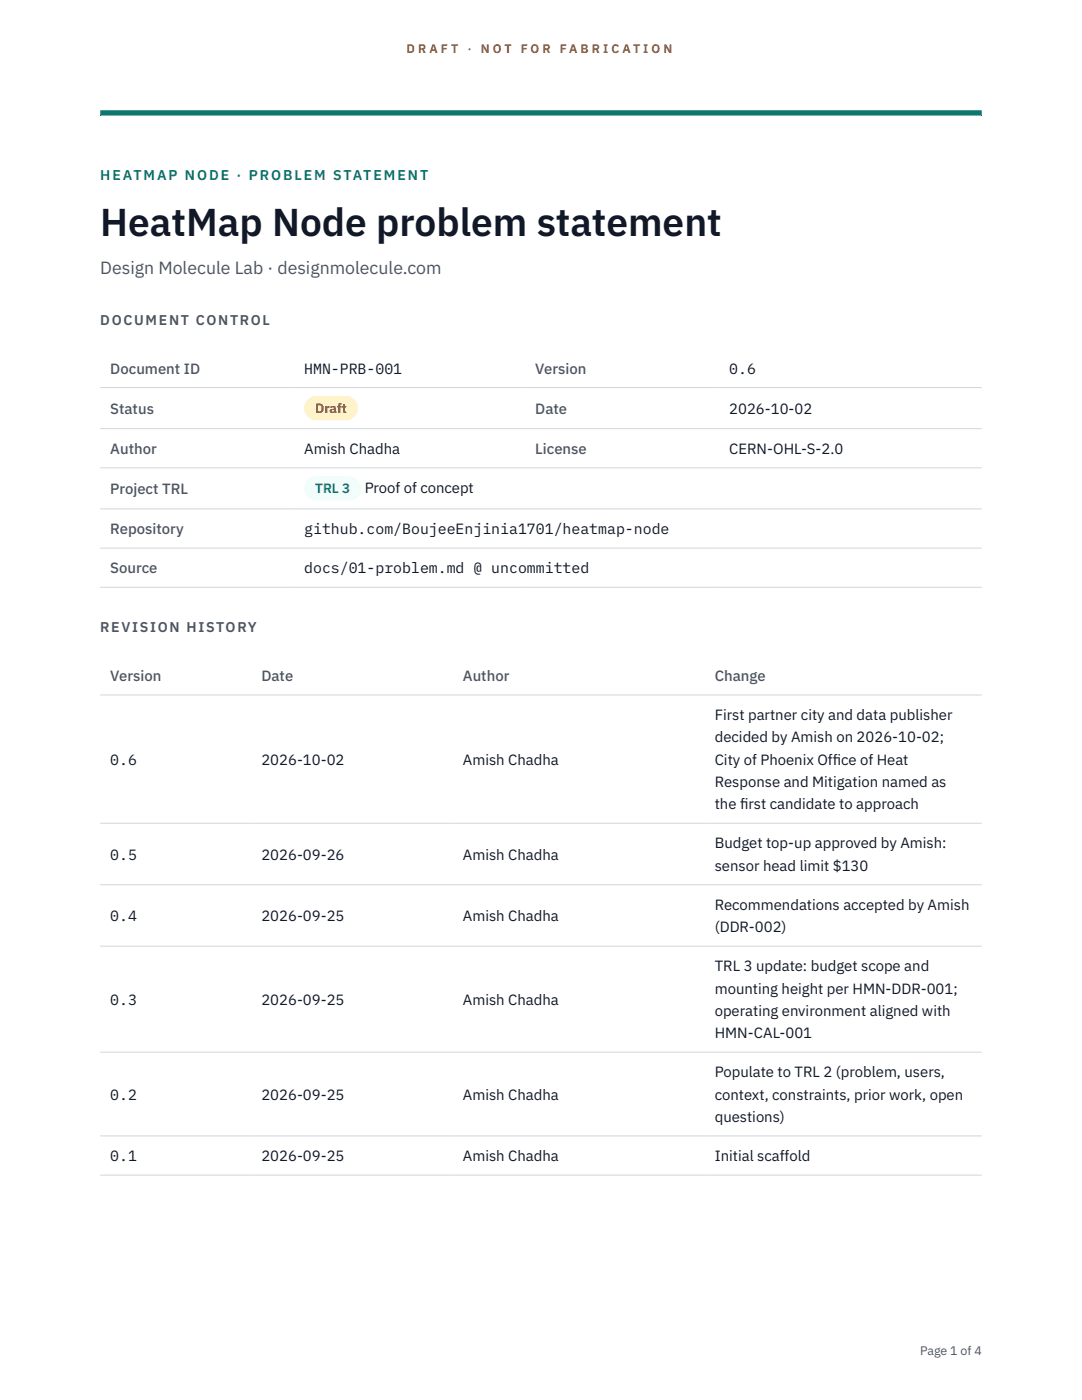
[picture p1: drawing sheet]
<svg xmlns="http://www.w3.org/2000/svg" width="216mm" height="279mm" viewBox="0 0 216 279" stroke-linecap="round" stroke-linejoin="round" font-family="sans-serif">
<defs><g id="words">
<text font-size="7.8" fill="#111827" x="20" y="47.1">HeatMap Node problem statement</text>
<text font-size="3.5" fill="#4b5563" x="20" y="54.6">Design Molecule Lab · designmolecule.com</text>
<g font-size="3" fill="#4b5563">
<text x="22" y="74.5">Document ID</text>
<text x="106.8" y="74.5">Version</text>
<text x="22" y="82.6">Status</text>
<text x="106.8" y="82.6">Date</text>
<text x="22" y="90.6">Author</text>
<text x="106.8" y="90.6">License</text>
<text x="22" y="98.6">Project TRL</text>
<text x="22" y="106.6">Repository</text>
<text x="22" y="114.4">Source</text>
<text x="22" y="135.9">Version</text>
<text x="52.2" y="135.9">Date</text>
<text x="92.4" y="135.9">Author</text>
<text x="142.6" y="135.9">Change</text>
</g>
<g font-size="3" fill="#111827">
<text x="60.7" y="74.5">HMN-PRB-001</text>
<text x="145.5" y="74.5">0.6</text>
<text x="145.5" y="82.6">2026-10-02</text>
<text x="60.7" y="90.6">Amish Chadha</text>
<text x="145.5" y="90.6">CERN-OHL-S-2.0</text>
<text x="72.8" y="98.5">Proof of concept</text>
<text x="60.7" y="106.6">github.com/BoujeeEnjinia1701/heatmap-node</text>
<text x="60.7" y="114.4">docs/01-problem.md @ uncommitted</text>
<text x="142.6" y="143.7">First partner city and data publisher</text>
<text x="142.6" y="148.2">decided by Amish on 2026-10-02;</text>
<text x="22" y="152.6">0.6</text>
<text x="52.2" y="152.6">2026-10-02</text>
<text x="92.4" y="152.6">Amish Chadha</text>
<text x="142.6" y="152.6">City of Phoenix Off</text>
<text x="166.2" y="152.6">ice of Heat</text>
<text x="142.6" y="157.1">Response and Mitigation named as</text>
<text x="142.6" y="161.5">the f</text>
<text x="147.7" y="161.5">irst candidate to approach</text>
<text x="22" y="171.5">0.5</text>
<text x="52.2" y="171.5">2026-09-26</text>
<text x="92.4" y="171.5">Amish Chadha</text>
<text x="142.6" y="169.3">Budget top-up approved by Amish:</text>
<text x="142.6" y="173.8">sensor head limit $130</text>
<text x="22" y="183.8">0.4</text>
<text x="52.2" y="183.8">2026-09-25</text>
<text x="92.4" y="183.8">Amish Chadha</text>
<text x="142.6" y="181.6">Recommendations accepted by Amish</text>
<text x="142.6" y="186">(DDR-002)</text>
<text x="142.6" y="193.9">TRL 3 update: budget scope and</text>
<text x="22" y="200.5">0.3</text>
<text x="52.2" y="200.5">2026-09-25</text>
<text x="92.4" y="200.5">Amish Chadha</text>
<text x="142.6" y="198.3">mounting height per HMN-DDR-001;</text>
<text x="142.6" y="202.7">operating environment aligned with</text>
<text x="142.6" y="207.2">HMN-CAL-001</text>
<text x="142.6" y="215">Populate to TRL 2 (problem, users,</text>
<text x="22" y="219.5">0.2</text>
<text x="52.2" y="219.5">2026-09-25</text>
<text x="92.4" y="219.5">Amish Chadha</text>
<text x="142.6" y="219.5">context, constraints, prior work, open</text>
<text x="142.6" y="223.9">questions)</text>
<text x="22" y="231.7">0.1</text>
<text x="52.2" y="231.7">2026-09-25</text>
<text x="92.4" y="231.7">Amish Chadha</text>
<text x="142.6" y="231.7">Initial scaffold</text>
</g>
<text font-size="2.8" fill="#0f766e" x="20" y="36">HEATMAP NODE · PROBLEM STATEMENT</text>
<g font-size="2.8" fill="#4b5563">
<text x="20" y="64.8">DOCUMENT CONTROL</text>
<text x="20" y="126.2">REVISION HISTORY</text>
</g>
<text font-size="2.7" fill="#92400e" x="62.9" y="82.5">Draft</text>
<text font-size="2.7" fill="#0f766e" x="62.9" y="98.5">TRL 3</text>
<g font-size="2.5" fill="#b45309">
<text x="81.1" y="10.5">D R A F T</text>
<text x="93.3" y="10.5">·</text>
<text x="95.9" y="10.5">N O T</text>
<text x="103.9" y="10.5">F O R</text>
<text x="111.7" y="10.5">F A B R I C A T I O N</text>
</g>
<text font-size="2.5" fill="#4b5563" x="183.6" y="270.3">Page 1 of 4</text>
</g></defs>
<path d="M20 23.1h175.9zM20 22h175.9v1.1h-175.9z" fill-rule="evenodd" fill="#0f766e"/>
<g fill="none" stroke="#d1d5db" stroke-width=".2">
<path d="M20 77.3h175.9M20 85.5h175.9M20 93.4h175.9M20 101.6h175.9M20 109.4h175.9M20 117.2h175.9M20 138.7h175.9M20 164.3h175.9M20 176.6h175.9M20 188.8h175.9M20 210h175.9M20 226.7h175.9"/>
<path d="M20 234.5h175.9"/>
</g>
<path d="M60.7 79h10.7v4.9h-10.7z" fill="#fef3c7"/>
<path d="M60.7 95.1h11.4v4.8h-11.4z" fill="#f0fdfa"/>
<use href="#words"/>
</svg>
